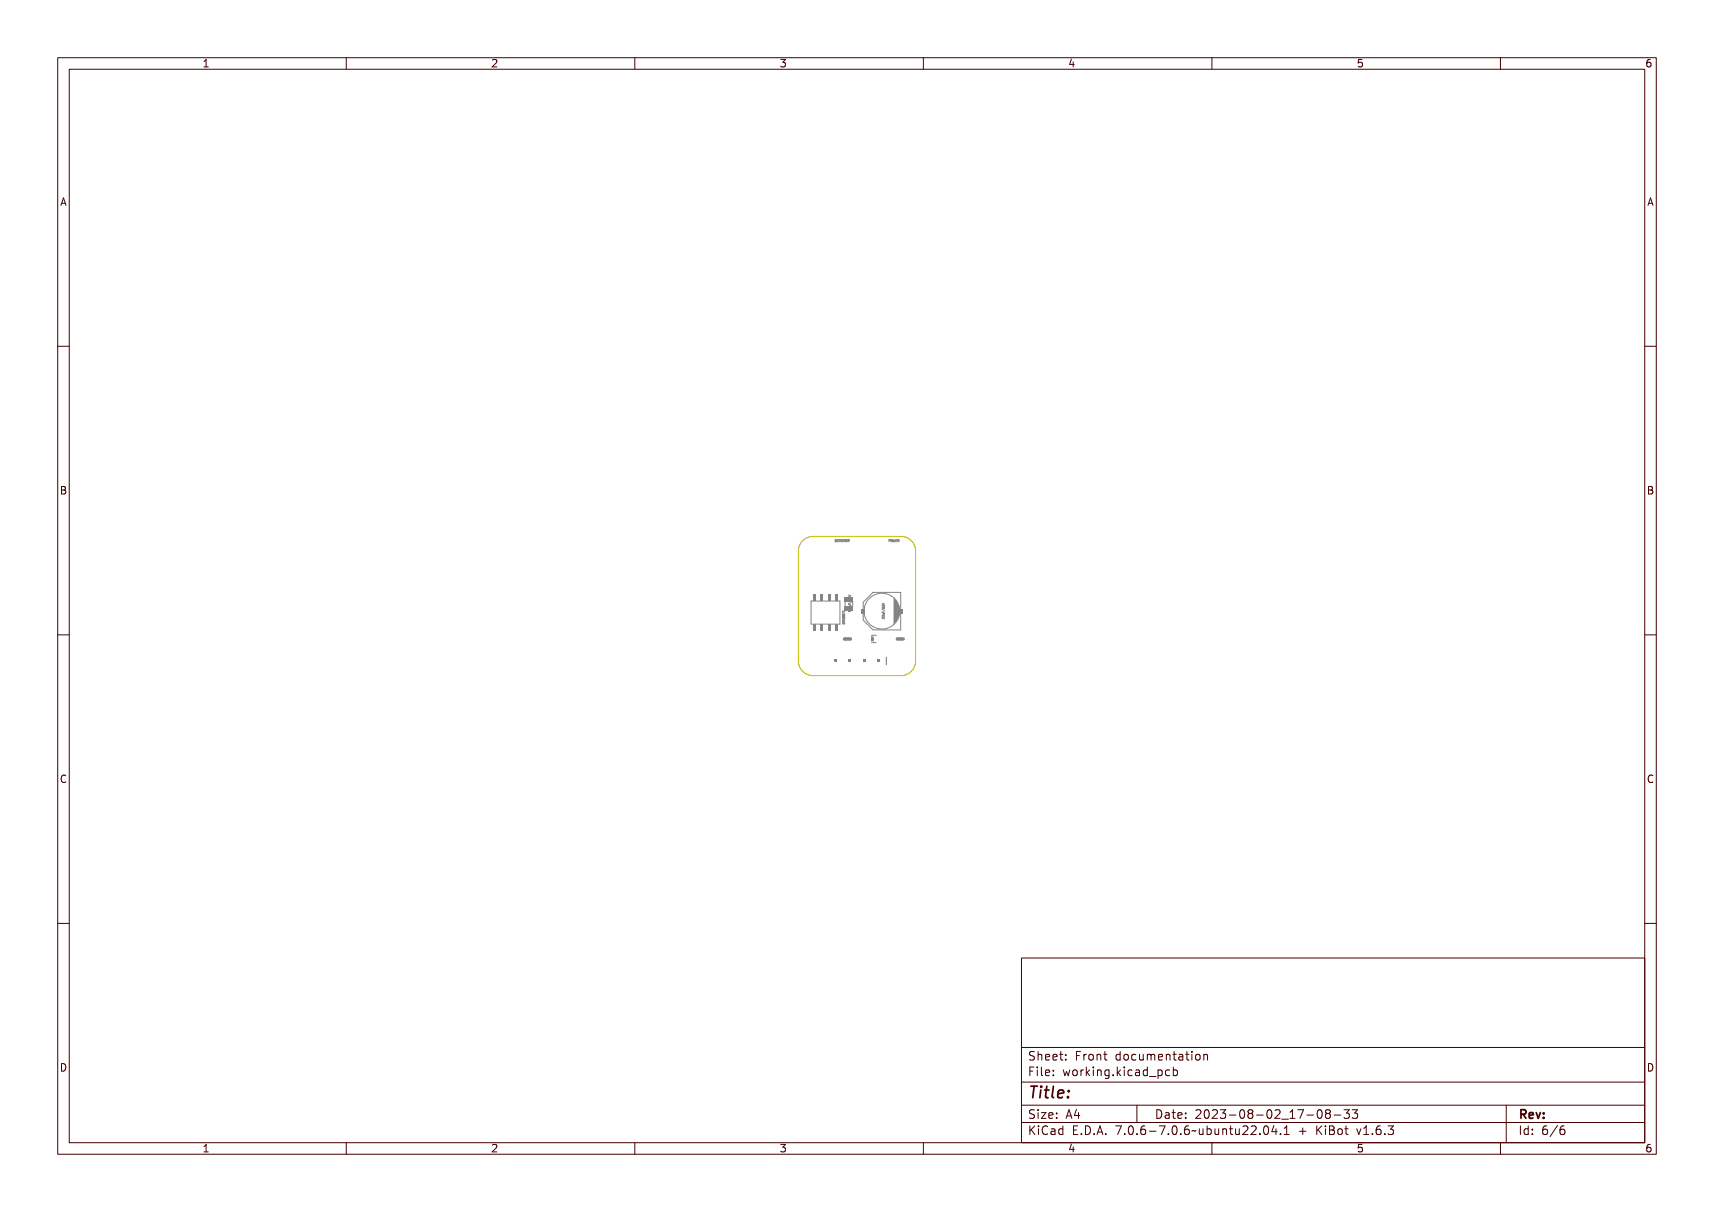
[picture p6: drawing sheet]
<svg xmlns="http://www.w3.org/2000/svg" width="297mm" height="210mm" viewBox="0 0 297 210" stroke-linecap="round" stroke-linejoin="round" font-family="sans-serif">
<defs><g id="words">
<text font-size="2.7" fill="#480000" x="178" y="190.3">Title:</text>
<g font-size="2" fill="#480000">
<text x="178" y="183.7">Sheet: Front documentation</text>
<text x="178" y="186.5">File: working.kicad_pcb</text>
<text x="178" y="193.9">Size: A4</text>
<text x="178" y="196.6">KiCad E.D.A. 7.0.6-7.0.6~ubuntu22.04.1 + KiBot v1.6.3</text>
<text x="200" y="193.9">Date: 2023-08-02_17-08-33</text>
<text x="263" y="196.6">Id: 6/6</text>
<text x="263" y="193.9">Rev:</text>
</g>
<g font-size="1.7" fill="#480000">
<text x="35" y="11.7">1</text>
<text x="85" y="11.7">2</text>
<text x="135" y="11.7">3</text>
<text x="185" y="11.7">4</text>
<text x="235" y="11.7">5</text>
<text x="285" y="11.7">6</text>
<text x="10.5" y="35.7">A</text>
<text x="285.5" y="35.7">A</text>
<text x="10.5" y="85.6">B</text>
<text x="285.5" y="85.6">B</text>
<text x="10.5" y="135.7">C</text>
<text x="285.5" y="135.7">C</text>
<text x="10.5" y="185.6">D</text>
<text x="285.5" y="185.6">D</text>
<text x="35" y="199.7">1</text>
<text x="85" y="199.7">2</text>
<text x="135" y="199.7">3</text>
<text x="185" y="199.7">4</text>
<text x="235" y="199.7">5</text>
<text x="285" y="199.7">6</text>
</g>
<g font-size=".5" fill="#848484">
<text x="145.2" y="93.9">DCMOTOR</text>
<text x="154.4" y="93.9">POWER</text>
<text x="147.4" y="106" transform="rotate(-90 147.4 106)">0.1uF/50V</text>
<text x="153.3" y="107.3" transform="rotate(-90 153.3 107.3)">22uF/63V</text>
<text x="146.4" y="108.2" transform="rotate(-90 146.4 108.2)">DRV8871</text>
</g>
</g></defs>
<g fill="none" stroke="#848484" stroke-width=".17">
<path d="M144.7 93.5a.19 .19 0 0 1 .2 .2 .19 .19 0 0 1-.2 .2zM144.9 93.8l-.1 .1M145.2 93.5a.19 .19 0 0 1 .2 .2 .19 .19 0 0 1-.2 .2zM145.2 93.6h.2l-.1 .2zM145.5 93.6l.2-.1-.2 .1 .2 .3a.18 .18 0 0 1-.2-.1 .18 .18 0 0 1 0-.2zM145.8 93.5l.1 .2 .1-.2v.4v-.3l-.1 .2-.1-.2v.3zM146.2 93.6v.3zM146.4 93.5h.2l-.1 .1v.3zM146.8 93.6v.3zM147 93.5l.2 .1v.3l-.1-.2-.1 .2zM147 93.6l.1 .1zM154 93.7h.2v-.2h-.2v.4"/>
<path d="M154.4 93.5l.3 .1-.2 .3zM154.5 93.6l.1 .1h-.1zM154.8 93.6v.3zM155 93.5l.1 .3v-.2l.1 .2 .1-.3-.1 .4-.1-.2-.1 .2zM155.3 93.5h.2l-.1 .1v.1h.1h-.1v.1l.1 .1h-.2zM155.6 93.5l.2 .1 .1 .3-.2-.2-.1 .2zM155.7 93.6l.1 .1zM146 107.3l.4 .2-.4 .1 .3-.1zM146 106.5l.4 .2-.3-.2-.1 .2zM146 106.3l.4-.1v.2h-.4zM146.1 107.1h.2l.1 .1-.3 .1zM146.1 106.8h.2l.1 .1-.3 .1z"/>
<path d="M146.1 105.9v.1M146.1 107.7l.3-.1-.2 .2 .2 .1h-.4zM146.1 108h.2l.1 .2h-.4zM146.1 107.7l.1 .1h-.1zM146.1 106h.1M146.1 108h.2v.1h-.2zM146.4 105.8v.2M146.4 105.9h-.3M147 103.1l.4 .1M147.1 105.2h.3v.2h-.3zM147.1 104.6v.1l.1-.1v.1l.2 .1h-.3zM147.1 104.3l.4 .2z"/>
<path d="M147.1 104v.2a.16 .16 0 0 1 .2-.2 .16 .16 0 0 1 .1 .2l-.1-.2-.1 .2h-.1zM147.1 103.4l.3 .1-.3 .1 .3-.1zM147.1 105.8l.3 .1zM147.1 103.8h.3zM147.1 104.9h.3v.1l-.3 .1 .3-.1zM147.3 105.5l.1 .1zM151 110.7h.1M151 110.7h.3M151 110.5h.3M151 110.3l.2 .2M151 111.4h.8M151 110.1h.8"/>
<path d="M151 110.2l.1 .1 .2-.1-.1 .2h.1h-.3h.2zM151 110.6v.1M151 110.7h.3v.2l-.1-.2-.2 .2zM151.1 110.5l.2 .1zM151.1 110.6h-.1M151.1 110.6h.2M151.1 110.9h-.1v.2M151.1 110.9h.1M151.1 110.9h.2M151.3 110.9h.1M151.3 110.6h.1M151.3 110.7h.1"/>
<path d="M151.3 110.9v.2M151.3 111.1h.1M151.3 110.6v.1M151.3 110.3l-.2 .1M152.9 104.5l.3 .2-.3 .1M152.9 106.1v.2l.2-.2v.2h.2h-.4zM152.9 105.8l.4 .3zM152.9 104.9l.4 .2-.4 .1 .3-.1zM152.9 105.6l.2 .1v-.2a.15 .15 0 0 1 0 .3 .14 .14 0 0 1-.2-.2zM152.9 107.1l.3 .1 .1-.2v.3l-.3-.2-.1 .2zM152.9 106.8l.3 .1 .1-.2v.3l-.3-.2-.1 .2zM152.9 105.3h.3v.2v-.2l-.1 .1-.1-.1-.1 .2z"/>
<path d="M153 106.4h.3v.2l-.3 .1 .2-.1z"/>
<circle cx="146.2" cy="93.7" r=".16"/>
<circle cx="146.7" cy="93.7" r=".16"/>
<circle cx="154.8" cy="93.7" r=".16"/>
<circle cx="146.1" cy="106.9" r=".06"/>
<circle cx="146.1" cy="107.2" r=".06"/>
<circle cx="146.3" cy="107.2" r=".07"/>
<circle cx="146.3" cy="106.9" r=".07"/>
<circle cx="147.2" cy="103.8" r=".17"/>
<circle cx="147.2" cy="105.9" r=".17"/>
<circle cx="147.2" cy="103.8" r=".03"/>
<circle cx="147.2" cy="105.9" r=".03"/>
<circle cx="151.2" cy="110.6" r=".13"/>
<circle cx="151.2" cy="110.6" r=".03"/>
<circle cx="153.1" cy="105.7" r=".08"/>
</g>
<path d="M146.3 110.7h1.1M155.5 110.7h1" fill="none" stroke="#848484" stroke-width=".61"/>
<path d="M153.6 113.9v1.3" fill="none" stroke="#848484" stroke-width=".2"/>
<g fill="#848484">
<path d="M152.1 114.3h.5v.5h-.5z" fill-rule="evenodd"/>
<path d="M149.5 114.3h.5v.5h-.5z" fill-rule="evenodd"/>
<path d="M147 114.3h.5v.5h-.5z" fill-rule="evenodd"/>
<path d="M144.4 114.3h.5v.5h-.5z" fill-rule="evenodd"/>
</g>
<path d="M140.5 104.1h5v4h-5z" fill="none" stroke="#848484" stroke-width=".17"/>
<g fill="#848484">
<path d="M140.9 103h.4v1.1h-.4z" fill-rule="evenodd"/>
<path d="M140.9 108.1h.4v1.1h-.4z" fill-rule="evenodd"/>
<path d="M142.2 103h.4v1.1h-.4z" fill-rule="evenodd"/>
<path d="M142.2 108.1h.4v1.1h-.4z" fill-rule="evenodd"/>
<path d="M143.5 103h.4v1.1h-.4z" fill-rule="evenodd"/>
<path d="M143.5 108.1h.4v1.1h-.4z" fill-rule="evenodd"/>
<path d="M144.7 103h.5v1.1h-.5z" fill-rule="evenodd"/>
<path d="M144.7 108.1h.5v1.1h-.5z" fill-rule="evenodd"/>
</g>
<path d="M146.4 104.3v.7M147.8 104.2v.8" fill="none" stroke="#848484" stroke-width=".17"/>
<g fill="#848484">
<path d="M146.4 103.5h1.4v.8h-1.4z" fill-rule="evenodd"/>
<path d="M146.4 105h1.4v.7h-1.4z" fill-rule="evenodd"/>
</g>
<g fill="none" stroke="#848484" stroke-width=".17">
<path d="M149.6 104.3l1.7-1.7h4.8v6.5h-4.8l-1.7-1.7zM154.9 103.7v4.4"/>
<circle cx="152.8" cy="105.9" r="3.1"/>
</g>
<g fill="#848484">
<path d="M155.9 105.5h.6v.7h-.6z" fill-rule="evenodd"/>
<path d="M149.2 105.5h.6v.7h-.6z" fill-rule="evenodd"/>
<path d="M154.9 103.6a3.1 3.1 0 0 1 0 4.6z" fill-rule="evenodd"/>
</g>
<path d="M138.9 93.9a2.54 2.54 0 0 1 2-1h15.2a2.54 2.54 0 0 1 2.6 2.6v19a2.54 2.54 0 0 1-2.6 2.6h-15.2a2.54 2.54 0 0 1-2.6-2.6v-19l.1-.6z" fill="none" stroke="#c2c200" stroke-width=".17"/>
<g fill="none" stroke="#480000" stroke-width=".17">
<path d="M10 10h277v190h-277zM12 12h273v186h-273zM60 10v2M110 10v2M160 10v2M210 10v2M260 10v2M10 60h2M285 60h2M10 110h2M285 110h2M10 160h2"/>
<path d="M285 160h2M177 166h108v32h-108zM60 198v2M110 198v2M160 198v2M177 181.5h108M177 187.5h108M177 191.5h108M177 194.5h108M178.1 195.2h.2v.6l.6-.6h.3l-.6 .6 .6 .8h-.2l-.5-.7-.2 .2v.5h-.2zM178.2 185h.9v.2h-.7v.4h.6v.2h-.6v.7h-.2zM178.3 182.4l.5-.1h.2v.2a.31 .31 0 0 0-.5-.1 .31 .31 0 0 0 0 .5 .5 .5 0 0 1 .6 .6 .5 .5 0 0 1-.8 .2l-.1-.2a.34 .34 0 0 0 .4 .1 .34 .34 0 0 0 .1-.5 .47 .47 0 0 1-.5-.2 .47 .47 0 0 1 .1-.5z"/>
<path d="M178.3 192.5l.5-.1h.2v.2a.31 .31 0 0 0-.5-.1 .31 .31 0 0 0 0 .5 .5 .5 0 0 1 .6 .6 .5 .5 0 0 1-.8 .2l-.1-.2a.34 .34 0 0 0 .4 .1 .34 .34 0 0 0 .1-.5 .47 .47 0 0 1-.5-.2 .47 .47 0 0 1 .1-.5zM179.4 182.2h.2v.6a.35 .35 0 0 1 .4-.1 .35 .35 0 0 1 .2 .4v.6h-.2v-.8h-.4v.8h-.2zM179.5 185.4h.4v.9h.4v.2h-.9v-.2h.3v-.8h-.2zM179.5 192.8h.4v.9h.4v.1h-.9v-.1h.3v-.8h-.2zM179.5 195.6h.4v.9h.4v.1h-.9v-.1h.3v-.8h-.2zM179.7 184.9h.2v.3h-.2zM179.7 192.3h.2v.3h-.2zM179.7 195.1h.2v.3h-.2zM180.6 184.9h.4v1.3l.4 .1v.2l-.5-.2v-1.2h-.3zM180.6 192.8h.8v.1l-.6 .8h.6v.1h-.8v-.1l.6-.8h-.6zM180.7 182.8a.49 .49 0 0 1 .6-.1 .49 .49 0 0 1 .2 .5h-.8a.42 .42 0 0 0 .3 .4 .42 .42 0 0 0 .4-.1v.2a.6 .6 0 0 1-.8-.1 .6 .6 0 0 1 .1-.8zM180.7 195.4l.5-.2h.3v.2a.43 .43 0 0 0-.6 0 .43 .43 0 0 0-.2 .5 .43 .43 0 0 0 .2 .5 .43 .43 0 0 0 .6 0v.2a.66 .66 0 0 1-.8-.1 .66 .66 0 0 1-.1-.8z"/>
<path d="M180.8 182.9l.4-.1 .1 .3h-.6zM181.8 195.6h.2a.45 .45 0 0 1 .5 0 .45 .45 0 0 1 .1 .4v.6h-.1v-.1a.38 .38 0 0 1-.5 .2 .38 .38 0 0 1-.2-.5 .38 .38 0 0 1 .4-.2h.3a.35 .35 0 0 0-.3-.4 .35 .35 0 0 0-.4 .2zM181.9 182.8a.49 .49 0 0 1 .6-.1 .49 .49 0 0 1 .2 .5h-.8a.42 .42 0 0 0 .3 .4 .42 .42 0 0 0 .5-.1v.2a.6 .6 0 0 1-.9-.1 .6 .6 0 0 1 .1-.8zM181.9 185.5a.49 .49 0 0 1 .6-.1 .49 .49 0 0 1 .2 .5h-.8a.42 .42 0 0 0 .3 .4 .42 .42 0 0 0 .5-.1v.2a.6 .6 0 0 1-.9-.1 .6 .6 0 0 1 .1-.8zM181.9 192.9a.49 .49 0 0 1 .6-.1 .49 .49 0 0 1 .2 .5h-.8a.42 .42 0 0 0 .3 .4 .42 .42 0 0 0 .5-.1v.2a.6 .6 0 0 1-.9-.1 .6 .6 0 0 1 .1-.8zM182 196.2l.5-.1a.31 .31 0 0 1-.2 .4 .31 .31 0 0 1-.4-.1zM182 182.9l.4-.1 .1 .3h-.6zM182 185.6l.4-.1 .1 .3h-.6zM182 193l.4-.1 .1 .3h-.6zM183 195.7l.4-.2 .2 .2v-.6h.2v1.5h-.2v-.1a.42 .42 0 0 1-.5 .1 .42 .42 0 0 1-.2-.5zM183.2 195.8l.1-.1a.4 .4 0 0 1 .3 .4 .4 .4 0 0 1-.3 .4l-.2-.2zM183.2 182.3h.2v.4h.4v.1h-.4l.1 .8h.3v.1h-.2a.3 .3 0 0 1-.4-.3v-.6h-.3v-.1h.3z"/>
<path d="M183.3 185.4h.2v.3h-.2zM183.3 186.2h.2v.3h-.2zM183.3 192.8h.2v.3h-.2zM183.3 193.6h.2v.2h-.2zM184.5 182.7h.2v.3h-.2zM184.5 183.5h.2v.2h-.2zM185.2 185.4h.2l.2 .8 .1-.5h.2l.2 .5 .1-.8h.2l-.2 1.1h-.2l-.2-.7-.2 .7h-.1zM185.4 195.2h.9v.2h-.7v.4h.6v.2h-.6v.5h.7v.1h-.9zM185.7 192.4h.2l.5 1.4h-.2l-.1-.3h-.5l-.1 .3h-.2zM185.8 192.6l.2 .7h-.4zM186.6 182.3h.9v.2h-.7v.4h.6v.2h-.6v.6h-.2zM186.7 185.5a.52 .52 0 0 1 .8 .4 .52 .52 0 0 1-.8 .4l-.1-.4z"/>
<path d="M186.8 185.6l.1-.1a.39 .39 0 0 1 .4 .4 .39 .39 0 0 1-.4 .4l-.1-.2zM186.9 196.4h.2v.2h-.2zM187.1 192.4h.2v.9h.2v.2h-.2v.3h-.2v-.3h-.6v-.2zM187.1 192.6v.7h-.4zM187.8 195.2a.76 .76 0 0 1 .9 .7 .76 .76 0 0 1-.9 .7zM188 195.4a.57 .57 0 0 1 .5 .5 .57 .57 0 0 1-.5 .6zM188 182.7h.2v.2a.3 .3 0 0 1 .3-.3 .3 .3 0 0 1 .3 .3 .37 .37 0 0 0-.5-.1 .37 .37 0 0 0-.1 .4v.5h-.2zM188 185.4h.2v.2a.3 .3 0 0 1 .3-.3 .3 .3 0 0 1 .3 .3 .37 .37 0 0 0-.5-.1 .37 .37 0 0 0-.1 .4v.6h-.2zM189.1 184.9h.1v.9l.5-.4h.2l-.4 .4 .5 .7h-.2l-.4-.6-.2 .1v.5h-.1zM189.1 182.8a.52 .52 0 0 1 .8 .4 .52 .52 0 0 1-.8 .4l-.1-.4zM189.2 182.9l.1-.1a.39 .39 0 0 1 .4 .4 .39 .39 0 0 1-.4 .4l-.1-.2zM189.3 196.4h.3v.2h-.3z"/>
<path d="M190.2 182.7h.2v.1a.35 .35 0 0 1 .4-.1 .35 .35 0 0 1 .3 .4v.6h-.2l-.1-.8h-.3l-.1 .8h-.2zM190.3 185.4h.4v.9h.4v.2h-.9v-.2h.4v-.8h-.3zM190.5 195.2h.3l.4 1.4h-.2l-.1-.3h-.5l-.1 .3h-.2zM190.6 184.9h.1v.3h-.1zM190.6 195.4l.2 .7h-.4zM191.4 185.4h.2v.1a.35 .35 0 0 1 .4-.1 .35 .35 0 0 1 .3 .4v.7h-.2l-.1-.9h-.3l-.1 .9h-.2zM191.7 182.3h.1v.4h.4v.1h-.4l.1 .8h.3v.1h-.2a.3 .3 0 0 1-.3-.3v-.6h-.3v-.1h.3zM191.7 196.4h.3v.2h-.3zM192.7 185.5l.3-.2 .3 .2v-.1h.2v1a.53 .53 0 0 1-.8 .4v-.2a.36 .36 0 0 0 .4 .1 .36 .36 0 0 0 .2-.4l-.1 .1a.53 .53 0 0 1-.7-.3 .53 .53 0 0 1 .2-.6zM192.8 185.6l.1-.1a.39 .39 0 0 1 .4 .4 .39 .39 0 0 1-.4 .4l-.1-.2zM193.8 195.2h.9l-.5 1.4h-.2l.5-1.2h-.7zM193.9 182.8l.3-.2 .3 .2v-.6h.2v1.5h-.2v-.1a.42 .42 0 0 1-.6 .1 .42 .42 0 0 1-.1-.5z"/>
<path d="M194.1 182.8a.4 .4 0 0 1 .4 .4 .4 .4 0 0 1-.4 .4l-.2-.4zM194.1 186.2h.3v.3h-.3zM195.1 184.9h.2v.9l.4-.4h.3l-.5 .4 .5 .7h-.2l-.4-.6-.1 .1v.5h-.2zM195.1 182.8a.52 .52 0 0 1 .8 .4 .52 .52 0 0 1-.8 .4l-.1-.4zM195.2 182.9l.1-.1a.39 .39 0 0 1 .4 .4 .39 .39 0 0 1-.4 .4l-.1-.2zM195.3 196.4h.3v.2h-.3zM196.3 185.4h.5v.9h.3v.2h-.9v-.2h.4v-.8h-.3zM196.3 195.4a.5 .5 0 0 1 .7-.1 .5 .5 0 0 1 .1 .6 .52 .52 0 0 1-.4 .8 .52 .52 0 0 1-.5-.8zM196.4 182.8a.39 .39 0 0 1 .4-.2 .39 .39 0 0 1 .3 .3 .4 .4 0 0 0-.6 0 .4 .4 0 0 0 0 .6 .4 .4 0 0 0 .6 0 .41 .41 0 0 1-.4 .3 .41 .41 0 0 1-.4-.3v-.5zM196.5 195.4a.57 .57 0 0 1 .4 .9l-.3 .2a.86 .86 0 0 1-.1-1.1zM196.6 184.9h.2v.3h-.2zM197 191.5v3"/>
<path d="M197.4 182.7h.2v.8l.2 .1 .3-.2v-.7h.2v1h-.2v-.1a.35 .35 0 0 1-.4 .2 .35 .35 0 0 1-.3-.5zM197.6 185.5a.39 .39 0 0 1 .4-.2 .39 .39 0 0 1 .3 .3 .4 .4 0 0 0-.6 0 .4 .4 0 0 0 0 .6 .4 .4 0 0 0 .6 0 .41 .41 0 0 1-.4 .3 .41 .41 0 0 1-.4-.3v-.5zM197.7 196.4h.3v.2h-.3zM198.6 182.7h.1l.2-.1a.22 .22 0 0 0 .2 .2 .22 .22 0 0 0 .2-.2l.2 .3 .1 .8h-.2v-.8l-.1-.1-.2 .1v.8h-.1v-.8l-.2-.1-.1 .1v.8h-.1zM198.7 185.4h.1a.45 .45 0 0 1 .5 0 .45 .45 0 0 1 .2 .4v.7h-.2v-.2a.38 .38 0 0 1-.5 .2 .38 .38 0 0 1-.2-.5 .38 .38 0 0 1 .5-.2h.2a.35 .35 0 0 0-.3-.4 .35 .35 0 0 0-.3 .2zM198.7 195.4l.5-.2h.2v.2a.43 .43 0 0 0-.5 0 .43 .43 0 0 0-.1 .5 .48 .48 0 0 1 .7 0 .48 .48 0 0 1-.1 .7 .48 .48 0 0 1-.7-.1l-.1-.6zM198.8 186l.5-.1a.31 .31 0 0 1-.1 .4 .31 .31 0 0 1-.4-.1zM198.9 195.9a.29 .29 0 0 1 .4 .1 .29 .29 0 0 1-.1 .4 .29 .29 0 0 1-.4-.1zM199.9 185.5l.3-.2 .3 .2v-.6h.2v1.6h-.2v-.2a.42 .42 0 0 1-.5 .1 .42 .42 0 0 1-.2-.5zM199.9 182.8a.49 .49 0 0 1 .6-.1 .49 .49 0 0 1 .2 .5h-.7a.42 .42 0 0 0 .2 .4 .42 .42 0 0 0 .5-.1v.2a.6 .6 0 0 1-.8-.1 .6 .6 0 0 1 0-.8zM200 196h.5v.2h-.5zM200 185.6l.1-.1a.39 .39 0 0 1 .4 .4 .39 .39 0 0 1-.4 .4l-.1-.2z"/>
<path d="M200.1 182.9l.3-.1 .2 .3h-.6zM200.1 192.4a.76 .76 0 0 1 1 .7 .76 .76 0 0 1-1 .7zM200.3 192.6a.57 .57 0 0 1 .6 .5 .57 .57 0 0 1-.6 .6zM200.9 186.8l1.2 .1zM201 195.2h.9l-.5 1.4h-.2l.5-1.2h-.7zM201.1 182.7h.1v.1a.35 .35 0 0 1 .5-.1 .35 .35 0 0 1 .2 .4v.6h-.2v-.8h-.4l-.1 .8h-.1zM201.4 192.8h.2a.45 .45 0 0 1 .5 0 .45 .45 0 0 1 .1 .4v.6h-.1v-.1a.38 .38 0 0 1-.5 .2 .38 .38 0 0 1-.2-.5 .38 .38 0 0 1 .4-.2h.3a.35 .35 0 0 0-.3-.4 .35 .35 0 0 0-.4 .2zM201.6 193.4l.5-.1a.31 .31 0 0 1-.2 .4 .31 .31 0 0 1-.4-.1zM202.2 185.4h.2v.1a.46 .46 0 0 1 .6 0 .46 .46 0 0 1 .1 .6 .39 .39 0 0 1-.2 .4 .39 .39 0 0 1-.5-.2v.6h-.2zM202.5 182.3h.2v.4h.4v.1h-.4v.8h.4v.1h-.2a.3 .3 0 0 1-.4-.3v-.6h-.3v-.1h.3zM202.5 185.6l.1-.1a.4 .4 0 0 1 .4 .4 .4 .4 0 0 1-.4 .4l-.2-.2zM202.5 196.4h.3v.2h-.3z"/>
<path d="M202.8 192.4h.2v.4h.4v.1h-.4l.1 .8h.3v.1h-.2a.3 .3 0 0 1-.4-.3v-.6h-.3v-.1h.3zM203.5 182.7h.2a.45 .45 0 0 1 .4 0 .45 .45 0 0 1 .2 .4v.6h-.2v-.1a.38 .38 0 0 1-.5 .2 .38 .38 0 0 1-.2-.5 .38 .38 0 0 1 .5-.2h.2a.35 .35 0 0 0-.2-.4 .35 .35 0 0 0-.4 .2zM203.5 195.4a.5 .5 0 0 1 .7-.1 .5 .5 0 0 1 .1 .6 .52 .52 0 0 1-.4 .8 .52 .52 0 0 1-.5-.8zM203.6 185.5a.39 .39 0 0 1 .4-.2 .39 .39 0 0 1 .3 .3 .4 .4 0 0 0-.5 0 .4 .4 0 0 0 0 .6 .4 .4 0 0 0 .5 0 .41 .41 0 0 1-.4 .3 .41 .41 0 0 1-.4-.3v-.5zM203.7 183.3l.4-.1a.31 .31 0 0 1-.1 .4 .31 .31 0 0 1-.4-.1zM203.7 195.4a.57 .57 0 0 1 .4 .9l-.2 .2a.86 .86 0 0 1-.2-1.1zM203.9 192.9a.49 .49 0 0 1 .6-.1 .49 .49 0 0 1 .2 .5h-.8a.42 .42 0 0 0 .3 .4 .42 .42 0 0 0 .5-.1v.2a.6 .6 0 0 1-.9-.1 .6 .6 0 0 1 .1-.8zM204 193l.4-.1 .1 .3h-.6zM204.7 184.9h.1v.6a.45 .45 0 0 1 .7 0 .45 .45 0 0 1 0 .6 .39 .39 0 0 1-.2 .4 .39 .39 0 0 1-.5-.2v.2h-.1zM204.9 182.3h.2v.4h.4v.1h-.4v.8h.4v.1h-.2a.3 .3 0 0 1-.4-.3v-.6h-.3v-.1h.3zM204.9 185.6l.1-.1a.39 .39 0 0 1 .4 .4 .39 .39 0 0 1-.4 .4l-.1-.2zM204.9 196.4h.3v.2h-.3z"/>
<path d="M205.3 192.8h.2v.3h-.2zM205.3 193.6h.2v.2h-.2zM205.9 182.7h.5v.9h.3v.1h-.9v-.1h.4v-.8h-.3zM205.9 195.4l.5-.2h.2v.2a.43 .43 0 0 0-.5 0 .43 .43 0 0 0-.1 .5 .48 .48 0 0 1 .7 0 .48 .48 0 0 1-.1 .7 .48 .48 0 0 1-.7-.1l-.1-.6zM206.1 195.9a.29 .29 0 0 1 .4 .1 .29 .29 0 0 1-.1 .4 .29 .29 0 0 1-.4-.1zM206.2 182.2h.2v.3h-.2zM207 196l.3-.1 .5 .1 .2-.1a.38 .38 0 0 1-.7 .2l-.3 .1zM207.1 182.8a.52 .52 0 0 1 .8 .4 .52 .52 0 0 1-.8 .4l-.1-.4zM207.3 182.9l.1-.1a.39 .39 0 0 1 .4 .4 .39 .39 0 0 1-.4 .4l-.2-.2zM207.4 192.5a.53 .53 0 0 1 .8 .1 .53 .53 0 0 1-.3 .7l-.3 .4h.7v.1h-.9v-.1l.3-.4a.49 .49 0 0 0 .2-.7l-.5 .1zM208.3 182.7h.1v.1a.35 .35 0 0 1 .5-.1 .35 .35 0 0 1 .2 .4v.6h-.2v-.8h-.4l-.1 .8h-.1zM208.3 195.6h.1l.1 .8 .2 .1 .2-.2v-.7h.2v1h-.2v-.1a.35 .35 0 0 1-.4 .2 .35 .35 0 0 1-.2-.5z"/>
<path d="M208.7 192.6a.5 .5 0 0 1 .6-.1 .5 .5 0 0 1 .2 .6 .52 .52 0 0 1-.5 .8 .52 .52 0 0 1-.4-.8zM208.9 192.6a.57 .57 0 0 1 .4 .9l-.3 .2a.86 .86 0 0 1-.1-1.1zM209.5 195.1h.2v.6a.45 .45 0 0 1 .6-.1 .45 .45 0 0 1 .1 .7 .39 .39 0 0 1-.3 .4 .39 .39 0 0 1-.4-.2v.1h-.2zM209.7 195.8l.1-.1a.4 .4 0 0 1 .4 .4 .4 .4 0 0 1-.4 .4l-.1-.2zM209.8 192.5a.53 .53 0 0 1 .8 .1 .53 .53 0 0 1-.3 .7l-.3 .4h.7v.1h-.9v-.1l.3-.4a.49 .49 0 0 0 .2-.7l-.5 .1zM210 198v2M210.7 195.6h.2v.8l.2 .1 .2-.2v-.7h.2v1h-.2v-.1a.35 .35 0 0 1-.4 .2 .35 .35 0 0 1-.2-.5zM211 192.4a.46 .46 0 0 1 .6 0 .46 .46 0 0 1 .1 .6l-.1 .1a.45 .45 0 0 1 .2 .6 .45 .45 0 0 1-.6 .2l-.2-.1v-.2a.35 .35 0 0 0 .5 .1 .35 .35 0 0 0 0-.5h-.3v-.2a.28 .28 0 0 0 .4-.1 .28 .28 0 0 0 0-.3 .28 .28 0 0 0-.4 0h-.2zM211.9 195.6h.2v.1a.35 .35 0 0 1 .4-.1 .35 .35 0 0 1 .2 .4v.6h-.2v-.8h-.4v.8h-.2zM212.4 193.2h.5v.2h-.5zM213.3 195.2h.2v.4h.4v.1h-.4v.8h.4v.1h-.2a.3 .3 0 0 1-.4-.3v-.6h-.3v-.1h.3zM213.5 192.6a.5 .5 0 0 1 .6-.1 .5 .5 0 0 1 .2 .6 .52 .52 0 0 1-.5 .8 .52 .52 0 0 1-.4-.8z"/>
<path d="M213.7 192.6a.57 .57 0 0 1 .4 .9l-.3 .2a.86 .86 0 0 1-.1-1.1zM214.3 195.6h.2v.8l.2 .1 .2-.2v-.7h.2v1h-.2v-.1a.35 .35 0 0 1-.4 .2 .35 .35 0 0 1-.2-.5zM214.7 192.5a.41 .41 0 0 1 .7-.1 .41 .41 0 0 1-.2 .7 .42 .42 0 0 1 .2 .6 .42 .42 0 0 1-.7 0 .42 .42 0 0 1 .2-.6l-.3-.2zM215.5 195.3a.53 .53 0 0 1 .8 .1 .53 .53 0 0 1-.3 .7l-.3 .4h.6v.1h-.9v-.1l.4-.4a.49 .49 0 0 0 .2-.8l-.5 .2zM216 193.2h.5v.2h-.5zM216.7 195.3a.53 .53 0 0 1 .8 .1 .53 .53 0 0 1-.3 .7l-.3 .4h.6v.1h-.9v-.1l.4-.4a.49 .49 0 0 0 .2-.8l-.5 .2zM217.1 192.6a.5 .5 0 0 1 .7-.1 .5 .5 0 0 1 .1 .6 .52 .52 0 0 1-.5 .8 .52 .52 0 0 1-.4-.8zM217.3 192.6a.57 .57 0 0 1 .4 .9l-.3 .2a.86 .86 0 0 1-.1-1.1zM218.2 196.4h.2v.2h-.2zM218.2 192.5a.53 .53 0 0 1 .8 .1 .53 .53 0 0 1-.3 .7l-.3 .4h.7v.1h-.9v-.1l.3-.4a.49 .49 0 0 0 .2-.7l-.5 .1zM219.2 195.4a.5 .5 0 0 1 .6-.1 .5 .5 0 0 1 .2 .6 .52 .52 0 0 1-.5 .8 .52 .52 0 0 1-.5-.8zM219.2 194.2l1.3 .1z"/>
<path d="M219.4 195.4a.57 .57 0 0 1 .3 .9l-.2 .2a.86 .86 0 0 1-.1-1.1zM220.7 192.5l.5-.1v1.3h.3v.1h-.8v-.1h.3v-1.1h-.3zM220.8 195.2h.2v.9h.2v.2h-.2v.3h-.2v-.3h-.6v-.2zM220.8 195.4v.7h-.4zM221.8 196.4h.2v.2h-.2zM221.8 192.4h.9l-.5 1.4h-.2l.5-1.2h-.7zM222.8 195.3l.5-.1v1.3h.3v.1h-.8v-.1h.3v-1.1h-.3zM223.2 193.2h.5v.2h-.5zM224.3 192.6a.5 .5 0 0 1 .7-.1 .5 .5 0 0 1 .1 .6 .52 .52 0 0 1-.4 .8 .52 .52 0 0 1-.5-.8zM224.5 192.6a.57 .57 0 0 1 .4 .9l-.2 .2a.86 .86 0 0 1-.2-1.1zM225.4 195.5h.2v.4h.4v.2h-.4v.4h-.2v-.4h-.4v-.2h.4zM225.5 192.5a.41 .41 0 0 1 .7-.1 .41 .41 0 0 1-.2 .7 .42 .42 0 0 1 .2 .6 .42 .42 0 0 1-.7 0 .42 .42 0 0 1 .2-.6l-.3-.2z"/>
<path d="M226.8 193.2h.5v.2h-.5zM227.5 195.2h.2v.6l.6-.6h.2l-.6 .6 .6 .8h-.2l-.5-.7-.1 .2v.5h-.2zM227.8 192.4a.46 .46 0 0 1 .7 0 .46 .46 0 0 1 0 .6l-.1 .1a.45 .45 0 0 1 .3 .6 .45 .45 0 0 1-.7 .2l-.2-.1v-.2a.35 .35 0 0 0 .5 .1 .35 .35 0 0 0 0-.5h-.2v-.2a.28 .28 0 0 0 .3-.1 .28 .28 0 0 0 0-.3 .28 .28 0 0 0-.4 0h-.2zM228.8 195.6h.4v.9h.4v.1h-.9v-.1h.4v-.8h-.3zM229.1 192.4a.46 .46 0 0 1 .6 0 .46 .46 0 0 1 0 .6l-.1 .1a.45 .45 0 0 1 .3 .6 .45 .45 0 0 1-.7 .2l-.2-.1v-.2a.35 .35 0 0 0 .5 .1 .35 .35 0 0 0 0-.5h-.2v-.2a.28 .28 0 0 0 .3-.1 .28 .28 0 0 0 0-.3 .28 .28 0 0 0-.4 0h-.1zM229.1 195.1h.1v.3h-.1zM229.9 195.2h.4a.35 .35 0 0 1 .5 .2 .35 .35 0 0 1-.3 .5 .41 .41 0 0 1 .3 .5 .41 .41 0 0 1-.5 .2h-.4zM230.1 196h.2a.27 .27 0 0 1 .3 .2 .27 .27 0 0 1-.3 .3h-.2zM230.1 195.4h.2a.23 .23 0 0 1 .3 .2 .23 .23 0 0 1-.3 .2h-.2zM231.2 193.2h1.1M231.2 195.7a.52 .52 0 0 1 .8 .4 .52 .52 0 0 1-.8 .4l-.1-.4zM231.3 195.8l.1-.1a.39 .39 0 0 1 .4 .4 .39 .39 0 0 1-.4 .4l-.1-.2z"/>
<path d="M232.6 195.2h.1v.4h.4v.1h-.4l.1 .8h.3v.1h-.2a.3 .3 0 0 1-.3-.3v-.6h-.3v-.1h.3zM232.9 192.3h.9l-.5 .6 .4 .1v.6l-.2 .2h-.4l-.2-.2M234.3 192.3h.9l-.5 .6 .5 .1v.6l-.2 .2h-.5l-.2-.2M234.6 195.6h.2l.3 .9 .4-.9h.2l-.4 1h-.3zM236 195.3l.5-.1v1.3h.3v.1h-.8v-.1h.3v-1.1h-.3zM237.4 196.4h.3v.2h-.3zM238.4 195.4l.5-.2h.2v.2a.43 .43 0 0 0-.5 0 .43 .43 0 0 0-.1 .5 .48 .48 0 0 1 .7 0 .48 .48 0 0 1-.1 .7 .48 .48 0 0 1-.7-.1l-.1-.6zM238.6 195.9a.29 .29 0 0 1 .4 .1 .29 .29 0 0 1-.1 .4 .29 .29 0 0 1-.4-.1zM239.8 196.4h.3v.2h-.3zM240.7 195.2a.46 .46 0 0 1 .6 0 .46 .46 0 0 1 .1 .6l-.1 .1a.45 .45 0 0 1 .2 .6 .45 .45 0 0 1-.6 .2l-.2-.1v-.2a.35 .35 0 0 0 .5 .1 .35 .35 0 0 0 0-.5l-.3-.1v-.1a.28 .28 0 0 0 .4-.1 .28 .28 0 0 0 0-.3 .28 .28 0 0 0-.4 0h-.2zM260 198v2M261 191.5v6.5"/>
<path d="M263.2 195.2h.8v.2h-.3v1.1h.3v.1h-.8v-.1h.3v-1.1h-.3zM264.4 195.7l.3-.2 .3 .2v-.6h.2v1.5h-.2v-.1a.42 .42 0 0 1-.5 .1 .42 .42 0 0 1-.2-.5zM264.6 195.8l.1-.1a.4 .4 0 0 1 .3 .4 .4 .4 0 0 1-.3 .4l-.2-.2zM265.9 195.6h.2v.3h-.2zM265.9 196.4h.2v.2h-.2zM268.1 195.4l.5-.2h.2v.2a.43 .43 0 0 0-.5 0 .43 .43 0 0 0-.2 .5 .48 .48 0 0 1 .7 0 .48 .48 0 0 1-.1 .7 .48 .48 0 0 1-.6-.1l-.2-.6zM268.2 195.9a.29 .29 0 0 1 .4 .1 .29 .29 0 0 1 0 .4 .29 .29 0 0 1-.4-.1zM269.9 195.2h.2l-.8 1.6h-.2zM270.5 195.4l.5-.2h.2v.2a.43 .43 0 0 0-.5 0 .43 .43 0 0 0-.2 .5 .48 .48 0 0 1 .7 0 .48 .48 0 0 1 0 .7 .48 .48 0 0 1-.7-.1l-.1-.6zM270.6 195.9a.29 .29 0 0 1 .4 .1 .29 .29 0 0 1 0 .4 .29 .29 0 0 1-.4-.1z"/>
<circle cx="196.7" cy="195.9" r=".13"/>
<circle cx="203.9" cy="195.9" r=".13"/>
<circle cx="209" cy="193.1" r=".13"/>
<circle cx="213.8" cy="193.1" r=".13"/>
<circle cx="215" cy="193.4" r=".29"/>
<circle cx="215" cy="192.8" r=".25"/>
<circle cx="217.4" cy="193.1" r=".13"/>
<circle cx="219.5" cy="195.9" r=".13"/>
<circle cx="224.7" cy="193.1" r=".13"/>
<circle cx="225.9" cy="193.4" r=".29"/>
<circle cx="225.9" cy="192.8" r=".25"/>
</g>
<g fill="none" stroke="#480000" stroke-width=".3">
<path d="M178.1 188.4h1.4v.2h-.6v1.7h-.2v-1.7h-.6zM179.9 188.8h.7v1.3h.4v.2h-1.2v-.2h.5v-1.1h-.4zM180.3 188.3h.3v.3h-.3zM181.8 188.4h.2v.4h.6v.2h-.6v1l.2 .1h.4v.2a.55 .55 0 0 1-.8-.5v-.8h-.4v-.2h.4zM183 188.3h.6l.1 1.6 .1 .2h.4v.2a.54 .54 0 0 1-.8-.5v-1.4h-.4zM184.8 189a.65 .65 0 0 1 .8-.1 .65 .65 0 0 1 .3 .7h-1.1a.56 .56 0 0 0 .4 .5 .56 .56 0 0 0 .6-.1v.2a.81 .81 0 0 1-1.1-.1 .81 .81 0 0 1 .1-1.1zM185 189.1l.3-.1a.37 .37 0 0 1 .3 .4h-.8zM186.7 188.9h.3v.4h-.3zM186.7 189.9h.3v.4h-.3zM263.1 192.4a.73 .73 0 0 1 .9 .2v.3l-.3 .3 .5 .6h-.2l-.3-.4-.2-.2h-.2v.6h-.2zM263.3 192.6h.2a.26 .26 0 0 1 .3 .2 .26 .26 0 0 1-.2 .3h-.3zM264.5 192.9a.49 .49 0 0 1 .6-.1 .49 .49 0 0 1 .2 .5h-.8a.42 .42 0 0 0 .3 .4 .42 .42 0 0 0 .4-.1v.2a.6 .6 0 0 1-.8-.1 .6 .6 0 0 1 .1-.8z"/>
<path d="M264.6 193l.3-.1 .2 .3h-.6zM265.5 192.8h.2l.3 .9 .3-.9h.2l-.4 1h-.2zM267.1 192.8h.2v.3h-.2zM267.1 193.6h.2v.2h-.2z"/>
</g>
<use href="#words"/>
</svg>
